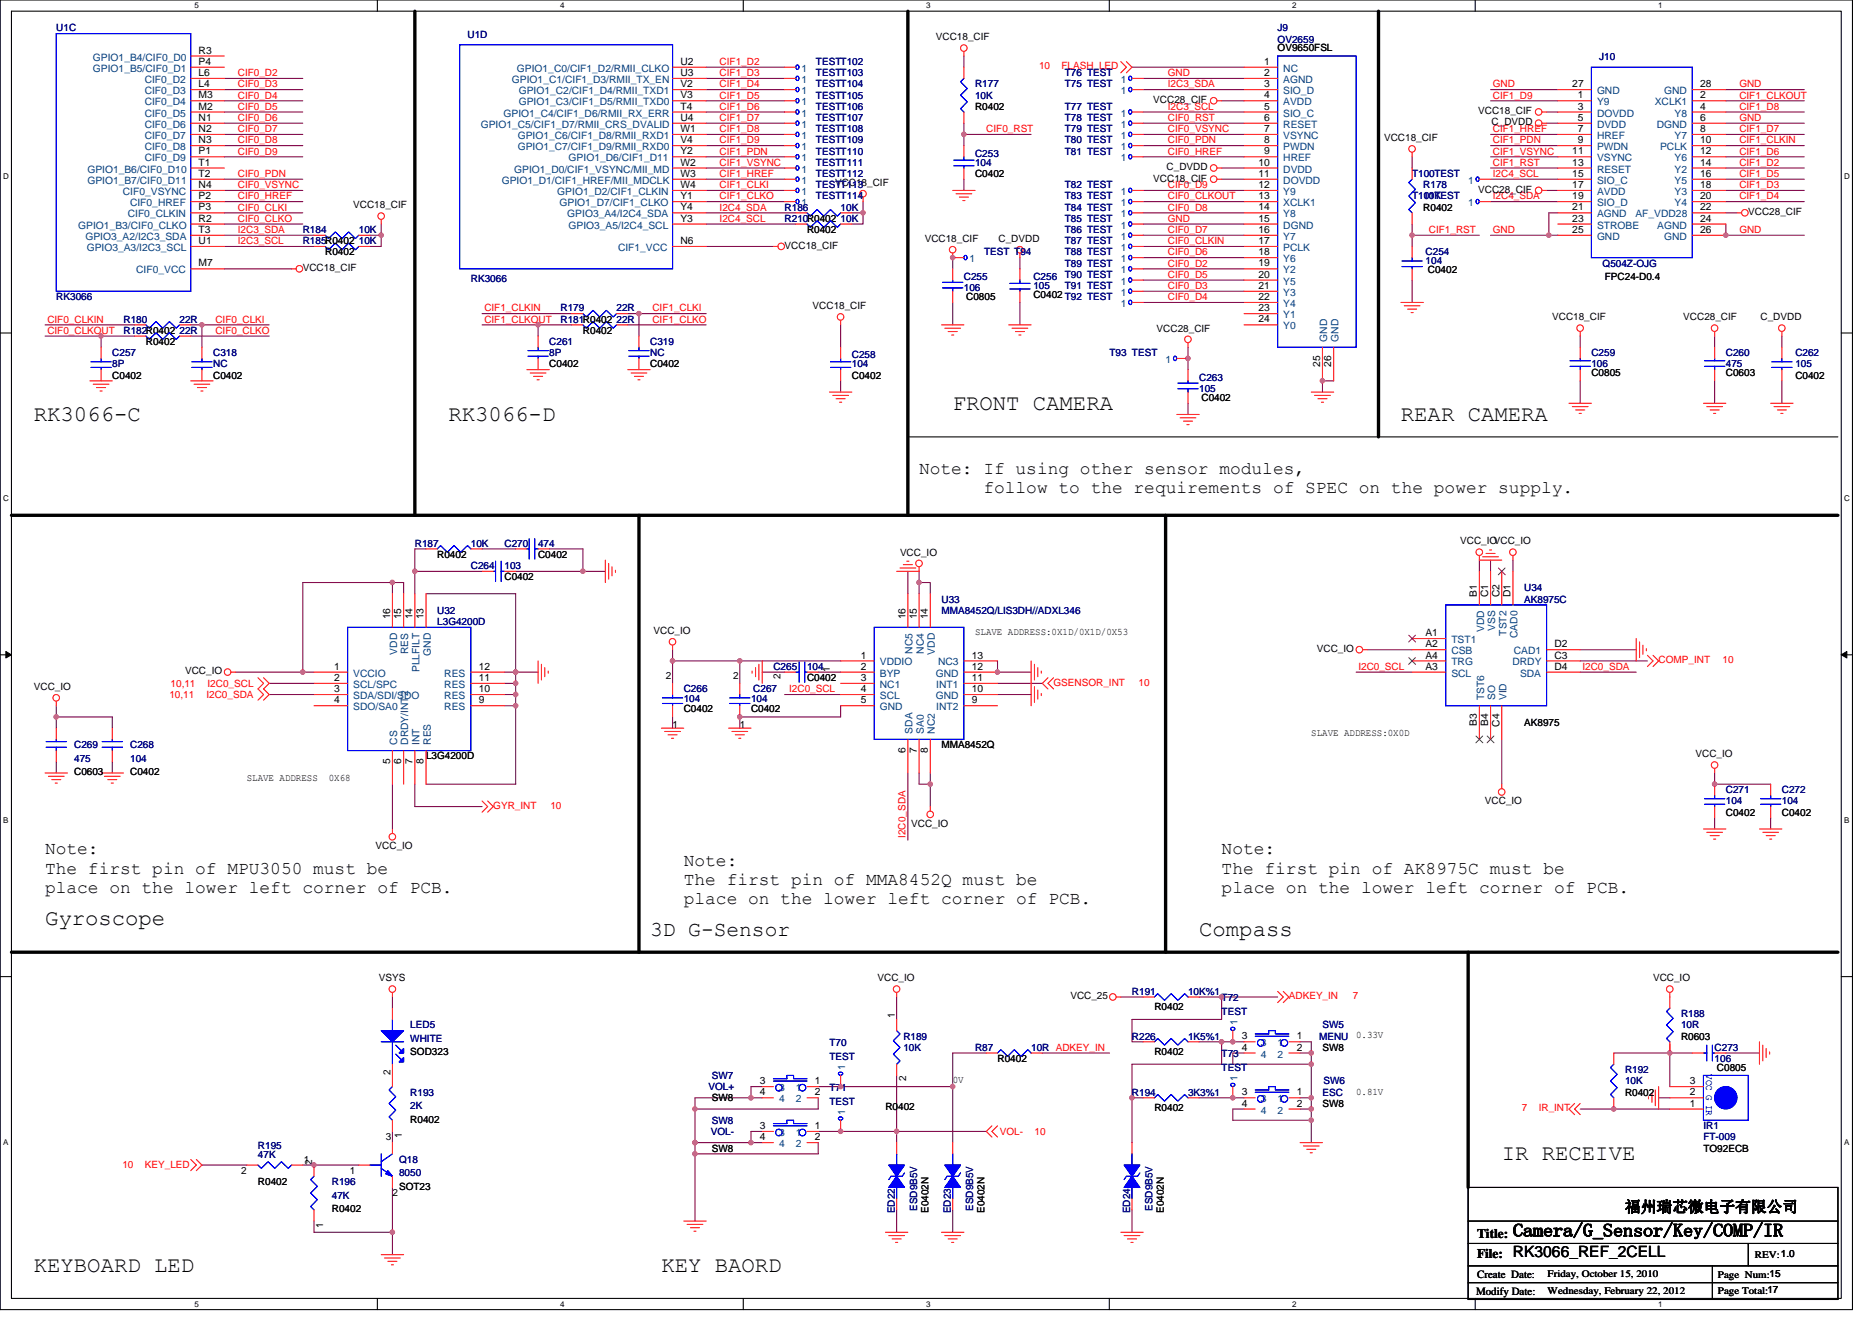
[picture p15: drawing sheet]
<svg xmlns="http://www.w3.org/2000/svg" width="297mm" height="210mm" viewBox="0 0 297 210" stroke-linecap="round" stroke-linejoin="round" font-family="sans-serif">
<defs><g id="words">
<g font-size="3.5">
<text x="151.2" y="65">FRONT CAMERA</text>
<text x="5.4" y="66.8">RK3066-C</text>
<text x="71.2" y="66.8">RK3066-D</text>
<text x="222.3" y="66.8">REAR CAMERA</text>
<text x="7.2" y="146.8">Gyroscope</text>
<text x="190.3" y="148.6">Compass</text>
<text x="238.3" y="184.2">IR RECEIVE</text>
<text x="5.4" y="202">KEYBOARD LED</text>
<text x="104.9" y="202">KEY BAORD</text>
</g>
<text font-size="3.4" x="103.2" y="148.5">3D G-Sensor</text>
<g font-size="2.8">
<text x="145.8" y="75.2">Note: If using other sensor modules,</text>
<text x="156" y="78.2">follow to the requirements of SPEC on the power supply.</text>
<text x="7.2" y="135.6">Note:</text>
<text x="108.5" y="137.4">Note:</text>
<text x="193.8" y="135.6">Note:</text>
<text x="7.2" y="138.7">The first pin of MPU3050 must be</text>
<text x="7.2" y="141.7">place on the lower left corner of PCB.</text>
<text x="108.5" y="140.4">The first pin of MMA8452Q must be</text>
<text x="108.5" y="143.5">place on the lower left corner of PCB.</text>
<text x="193.8" y="138.7">The first pin of AK8975C must be</text>
<text x="193.8" y="141.7">place on the lower left corner of PCB.</text>
<text x="240.1" y="196.2">Camera/G_Sensor/Key/COMP/IR</text>
</g>
<g font-size="2.5">
<text x="257.8" y="192.4">福州瑞芯微电子有限公司</text>
<text x="240.1" y="199.6">RK3066_REF_2CELL</text>
</g>
<g font-size="2.1">
<text x="234.4" y="196.5">Title:</text>
<text x="234.4" y="199.7">File:</text>
</g>
<g font-size="1.8">
<text x="234.4" y="202.8">Create Date:</text>
<text x="234.2" y="205.5">Modify Date:</text>
</g>
<g font-size="1.6" fill="#000080">
<text x="8.9" y="5">U1C</text>
<text x="202.7" y="5">J9</text>
<text x="74.2" y="6">U1D</text>
<text x="129.5" y="10.3">TESTT102</text>
<text x="202.7" y="6.8">OV2659</text>
<text x="253.8" y="9.6">J10</text>
<text x="129.5" y="17.4">TESTT106</text>
<text x="129.5" y="12.1">TESTT103</text>
<text x="129.5" y="13.9">TESTT104</text>
<text x="129.5" y="15.6">TESTT105</text>
<text x="154.7" y="13.9">R177</text>
<text x="154.7" y="15.6">10K</text>
<text x="168.9" y="17.4">T77 TEST</text>
<text x="168.9" y="13.9">T75 TEST</text>
<text x="168.9" y="12.1">T76 TEST</text>
<text x="129.5" y="21">TESTT108</text>
<text x="129.5" y="22.8">TESTT109</text>
<text x="129.5" y="19.2">TESTT107</text>
<text x="168.9" y="22.8">T80 TEST</text>
<text x="168.9" y="21">T79 TEST</text>
<text x="168.9" y="19.2">T78 TEST</text>
<text x="129.5" y="24.5">TESTT110</text>
<text x="129.5" y="26.3">TESTT111</text>
<text x="129.5" y="28.1">TESTT112</text>
<text x="129.5" y="29.9">TESTT113</text>
<text x="154.7" y="24.9">C253</text>
<text x="154.7" y="26.3">104</text>
<text x="168.9" y="29.9">T82 TEST</text>
<text x="168.9" y="24.5">T81 TEST</text>
<text x="224.1" y="28.1">T100TEST</text>
<text x="225.8" y="29.9">R178</text>
<text x="124.5" y="33.4">R186</text>
<text x="124.5" y="35.2">R210R0402</text>
<text x="129.5" y="31.6">TESTT114</text>
<text x="133.4" y="33.4">10K</text>
<text x="133.4" y="35.2">10K</text>
<text x="168.9" y="31.6">T83 TEST</text>
<text x="168.9" y="35.2">T85 TEST</text>
<text x="168.9" y="33.4">T84 TEST</text>
<text x="224.1" y="31.6">T101TEST</text>
<text x="225.8" y="31.6">10K</text>
<text x="48" y="38.8">R185R0402</text>
<text x="48" y="37">R184</text>
<text x="56.9" y="38.8">10K</text>
<text x="56.9" y="37">10K</text>
<text x="156.1" y="40.5">TEST T94</text>
<text x="168.9" y="37">T86 TEST</text>
<text x="168.9" y="40.5">T88 TEST</text>
<text x="168.9" y="38.8">T87 TEST</text>
<text x="226.2" y="40.5">C254</text>
<text x="226.2" y="42">104</text>
<text x="8.9" y="47.6">RK3066</text>
<text x="74.7" y="44.8">RK3066</text>
<text x="152.9" y="44.4">C255</text>
<text x="152.9" y="46.2">106</text>
<text x="164" y="44.4">C256</text>
<text x="164" y="45.9">105</text>
<text x="168.9" y="44.1">T90 TEST</text>
<text x="168.9" y="42.3">T89 TEST</text>
<text x="168.9" y="45.9">T91 TEST</text>
<text x="254.3" y="42.3">Q504Z-OJG</text>
<text x="19.6" y="51.2">R180</text>
<text x="19.6" y="53">R182R0402</text>
<text x="28.5" y="51.2">22R</text>
<text x="28.5" y="53">22R</text>
<text x="88.9" y="51.2">R181R0402</text>
<text x="88.9" y="49.4">R179</text>
<text x="97.8" y="51.2">22R</text>
<text x="97.8" y="49.4">22R</text>
<text x="17.8" y="56.5">C257</text>
<text x="17.8" y="58.3">8P</text>
<text x="33.8" y="56.5">C318</text>
<text x="33.8" y="58.3">NC</text>
<text x="87.2" y="54.8">C261</text>
<text x="87.2" y="56.5">8P</text>
<text x="103.2" y="54.8">C319</text>
<text x="103.2" y="56.5">NC</text>
<text x="135.2" y="56.9">C258</text>
<text x="135.2" y="58.3">104</text>
<text x="176.1" y="56.5">T93 TEST</text>
<text x="252.5" y="56.5">C259</text>
<text x="252.5" y="58.3">106</text>
<text x="273.9" y="56.5">C260</text>
<text x="273.9" y="58.3">475</text>
<text x="284.9" y="56.5">C262</text>
<text x="284.9" y="58.3">105</text>
<text x="190.3" y="60.5">C263</text>
<text x="190.3" y="62.2">105</text>
<text x="65.8" y="86.8">R187</text>
<text x="74.7" y="86.8">10K</text>
<text x="80" y="86.8">C270</text>
<text x="85.4" y="86.8">474</text>
<text x="74.7" y="90.3">C264</text>
<text x="80" y="90.3">103</text>
<text x="149.4" y="95.7">U33</text>
<text x="241.8" y="93.9">U34</text>
<text x="241.8" y="95.7">AK8975C</text>
<text x="69.4" y="97.4">U32</text>
<text x="69.4" y="99.2">L3G4200D</text>
<text x="149.4" y="97.4">MMA8452Q/LIS3DH//ADXL346</text>
<text x="122.7" y="106.3">C265</text>
<text x="128.1" y="106.3">104</text>
<text x="108.5" y="109.9">C266</text>
<text x="108.5" y="111.5">104</text>
<text x="119.2" y="111.5">104</text>
<text x="119.5" y="109.9">C267</text>
<text x="11.8" y="118.8">C269</text>
<text x="20.7" y="118.8">C268</text>
<text x="11.8" y="120.9">475</text>
<text x="20.7" y="120.9">104</text>
<text x="273.9" y="125.9">C271</text>
<text x="282.7" y="125.9">C272</text>
<text x="273.9" y="127.7">104</text>
<text x="282.7" y="127.7">104</text>
<text x="179.6" y="157.9">R191</text>
<text x="188.5" y="157.9">10K%1</text>
<text x="193.8" y="158.9">T72</text>
<text x="193.8" y="161.1">TEST</text>
<text x="266.7" y="161.4">R188</text>
<text x="65.1" y="163.2">LED5</text>
<text x="65.1" y="165.4">WHITE</text>
<text x="131.6" y="166.1">T70</text>
<text x="143.3" y="165">R189</text>
<text x="143.3" y="166.8">10K</text>
<text x="154.7" y="166.8">R87</text>
<text x="163.6" y="166.8">10R ADKEY_IN</text>
<text x="179.6" y="165">R226</text>
<text x="188.5" y="165">1K5%1</text>
<text x="193.8" y="167.8">T73</text>
<text x="209.3" y="165">MENU</text>
<text x="209.8" y="163.2">SW5</text>
<text x="266.7" y="163.2">10R</text>
<text x="272.1" y="166.8">C273</text>
<text x="65.1" y="173.9">R193</text>
<text x="112.4" y="173">VOL+</text>
<text x="112.9" y="171.2">SW7</text>
<text x="131.6" y="173.2">T71</text>
<text x="131.6" y="168.2">TEST</text>
<text x="179.6" y="173.9">R194</text>
<text x="188.5" y="173.9">3K3%1</text>
<text x="193.8" y="170">TEST</text>
<text x="209.8" y="173.9">ESC</text>
<text x="210" y="172.1">SW6</text>
<text x="257.8" y="170.3">R192</text>
<text x="257.8" y="172.1">10K</text>
<text x="272.1" y="168.6">106</text>
<text x="65.1" y="176">2K</text>
<text x="112.9" y="178.3">SW8</text>
<text x="131.6" y="175.3">TEST</text>
<text x="270.3" y="179.2">IR1</text>
<text x="40.9" y="182.4">R195</text>
<text x="40.9" y="183.8">47K</text>
<text x="63.3" y="184.6">Q18</text>
<text x="112.8" y="180.1">VOL-</text>
<text x="270.3" y="181">FT-009</text>
<text x="52.7" y="188.1">R196</text>
<text x="52.7" y="190.2">47K</text>
<text x="63.3" y="186.7">8050</text>
<text x="142" y="192.6" transform="rotate(-90 142 192.6)">ED22</text>
<text x="145.5" y="192.2" transform="rotate(-90 145.5 192.2)">ESD9B5V</text>
<text x="150.9" y="192.6" transform="rotate(-90 150.9 192.6)">ED23</text>
<text x="154.4" y="192.2" transform="rotate(-90 154.4 192.2)">ESD9B5V</text>
<text x="179.3" y="192.6" transform="rotate(-90 179.3 192.6)">ED24</text>
<text x="182.9" y="192.2" transform="rotate(-90 182.9 192.2)">ESD9B5V</text>
</g>
<g font-size="1.6" fill="#004080">
<text x="14.7" y="9.6">GPIO1_B4/CIF0_D0</text>
<text x="14.7" y="11.4">GPIO1_B5/CIF0_D1</text>
<text x="82" y="11.4">GPIO1_C0/CIF1_D2/RMII_CLKO</text>
<text x="127.2" y="11.4">1</text>
<text x="203.6" y="11.4">NC</text>
<text x="23" y="13.2">CIF0_D2</text>
<text x="23" y="14.9">CIF0_D3</text>
<text x="23" y="16.7">CIF0_D4</text>
<text x="81.2" y="13.2">GPIO1_C1/CIF1_D3/RMII_TX_EN</text>
<text x="82.3" y="14.9">GPIO1_C2/CIF1_D4/RMII_TXD1</text>
<text x="82.3" y="16.7">GPIO1_C3/CIF1_D5/RMII_TXD0</text>
<text x="127.2" y="13.2">1</text>
<text x="127.2" y="14.9">1</text>
<text x="127.2" y="16.7">1</text>
<text x="177.8" y="14.9">1</text>
<text x="177.8" y="13.2">1</text>
<text x="203.6" y="13.2">AGND</text>
<text x="203.6" y="14.9">SIO_D</text>
<text x="203.6" y="16.7">AVDD</text>
<text x="253.4" y="16.7">Y9</text>
<text x="253.4" y="14.9">GND</text>
<text x="262.6" y="16.7">XCLK1</text>
<text x="264.1" y="14.9">GND</text>
<text x="23" y="18.5">CIF0_D5</text>
<text x="23" y="20.3">CIF0_D6</text>
<text x="23" y="22.1">CIF0_D7</text>
<text x="23" y="23.8">CIF0_D8</text>
<text x="76.3" y="20.3">GPIO1_C5/CIF1_D7/RMII_CRS_DVALID</text>
<text x="79.9" y="18.5">GPIO1_C4/CIF1_D6/RMII_RX_ERR</text>
<text x="82.1" y="22.1">GPIO1_C6/CIF1_D8/RMII_RXD1</text>
<text x="82.1" y="23.8">GPIO1_C7/CIF1_D9/RMII_RXD0</text>
<text x="127.2" y="22.1">1</text>
<text x="127.2" y="18.5">1</text>
<text x="127.2" y="23.8">1</text>
<text x="127.2" y="20.3">1</text>
<text x="177.8" y="18.5">1</text>
<text x="177.8" y="23.8">1</text>
<text x="177.8" y="22.1">1</text>
<text x="177.8" y="20.3">1</text>
<text x="203.6" y="18.5">SIO_C</text>
<text x="203.6" y="20.3">RESET</text>
<text x="203.6" y="22.1">VSYNC</text>
<text x="203.6" y="23.8">PWDN</text>
<text x="253.4" y="23.8">PWDN</text>
<text x="253.4" y="22.1">HREF</text>
<text x="253.4" y="20.3">DVDD</text>
<text x="253.4" y="18.5">DOVDD</text>
<text x="262.9" y="20.3">DGND</text>
<text x="263.4" y="23.8">PCLK</text>
<text x="265.7" y="18.5">Y8</text>
<text x="265.7" y="22.1">Y7</text>
<text x="13.9" y="27.4">GPIO1_B6/CIF0_D10</text>
<text x="13.9" y="29.2">GPIO1_B7/CIF0_D11</text>
<text x="23" y="25.6">CIF0_D9</text>
<text x="79.6" y="29.2">GPIO1_D1/CIF1_HREF/MII_MDCLK</text>
<text x="81.6" y="27.4">GPIO1_D0/CIF1_VSYNC/MII_MD</text>
<text x="90.2" y="25.6">GPIO1_D6/CIF1_D11</text>
<text x="127.2" y="25.6">1</text>
<text x="127.2" y="27.4">1</text>
<text x="127.2" y="29.2">1</text>
<text x="177.8" y="25.6">1</text>
<text x="203.6" y="25.6">HREF</text>
<text x="203.6" y="27.4">DVDD</text>
<text x="203.6" y="29.2">DOVDD</text>
<text x="233" y="29.2">1</text>
<text x="253.4" y="29.2">SIO_C</text>
<text x="253.4" y="27.4">RESET</text>
<text x="253.4" y="25.6">VSYNC</text>
<text x="265.7" y="25.6">Y6</text>
<text x="265.7" y="27.4">Y2</text>
<text x="265.7" y="29.2">Y5</text>
<text x="19.5" y="30.9">CIF0_VSYNC</text>
<text x="20.3" y="34.5">CIF0_CLKIN</text>
<text x="20.6" y="32.7">CIF0_HREF</text>
<text x="88.4" y="30.9">GPIO1_D2/CIF1_CLKIN</text>
<text x="88.8" y="32.7">GPIO1_D7/CIF1_CLKO</text>
<text x="90" y="34.5">GPIO3_A4/I2C4_SDA</text>
<text x="127.2" y="32.7">1</text>
<text x="127.2" y="30.9">1</text>
<text x="177.8" y="32.7">1</text>
<text x="177.8" y="30.9">1</text>
<text x="177.8" y="34.5">1</text>
<text x="203.6" y="30.9">Y9</text>
<text x="203.6" y="32.7">XCLK1</text>
<text x="203.6" y="34.5">Y8</text>
<text x="233" y="32.7">1</text>
<text x="253.4" y="34.5">AGND</text>
<text x="253.4" y="32.7">SIO_D</text>
<text x="253.4" y="30.9">AVDD</text>
<text x="259.5" y="34.5">AF_VDD28</text>
<text x="265.7" y="30.9">Y3</text>
<text x="265.7" y="32.7">Y4</text>
<text x="12.4" y="36.3">GPIO1_B3/CIF0_CLKO</text>
<text x="13.6" y="38.1">GPIO3_A2/I2C3_SDA</text>
<text x="13.8" y="39.8">GPIO3_A3/I2C3_SCL</text>
<text x="90.2" y="36.3">GPIO3_A5/I2C4_SCL</text>
<text x="98.1" y="39.8">CIF1_VCC</text>
<text x="153.8" y="41.6">1</text>
<text x="177.8" y="38.1">1</text>
<text x="177.8" y="36.3">1</text>
<text x="177.8" y="41.6">1</text>
<text x="177.8" y="39.8">1</text>
<text x="203.6" y="36.3">DGND</text>
<text x="203.6" y="38.1">Y7</text>
<text x="203.6" y="39.8">PCLK</text>
<text x="203.6" y="41.6">Y6</text>
<text x="253.4" y="36.3">STROBE</text>
<text x="253.4" y="38.1">GND</text>
<text x="263" y="36.3">AGND</text>
<text x="264.1" y="38.1">GND</text>
<text x="21.6" y="43.4">CIF0_VCC</text>
<text x="177.8" y="45.2">1</text>
<text x="177.8" y="43.4">1</text>
<text x="177.8" y="46.9">1</text>
<text x="203.6" y="43.4">Y2</text>
<text x="203.6" y="45.2">Y5</text>
<text x="203.6" y="46.9">Y3</text>
<text x="177.8" y="48.7">1</text>
<text x="203.6" y="48.7">Y4</text>
<text x="203.6" y="50.5">Y1</text>
<text x="203.6" y="52.3">Y0</text>
<text x="185" y="57.6">1</text>
<text x="210.6" y="54.2" transform="rotate(-90 210.6 54.2)">GND</text>
<text x="212.4" y="54.2" transform="rotate(-90 212.4 54.2)">GND</text>
<text x="235.5" y="100.4" transform="rotate(-90 235.5 100.4)">VDD</text>
<text x="237.3" y="100.1" transform="rotate(-90 237.3 100.1)">VSS</text>
<text x="239" y="100.9" transform="rotate(-90 239 100.9)">TST2</text>
<text x="240.8" y="101.3" transform="rotate(-90 240.8 101.3)">CAD0</text>
<text x="56" y="107.4">VCCIO</text>
<text x="63" y="103.9" transform="rotate(-90 63 103.9)">VDD</text>
<text x="64.8" y="103.8" transform="rotate(-90 64.8 103.8)">RES</text>
<text x="66.6" y="106.7" transform="rotate(-90 66.6 106.7)">PLLFILT</text>
<text x="68.3" y="104.1" transform="rotate(-90 68.3 104.1)">GND</text>
<text x="70.5" y="107.4">RES</text>
<text x="139.6" y="105.6">VDDIO</text>
<text x="139.6" y="107.4">BYP</text>
<text x="144.8" y="103.7" transform="rotate(-90 144.8 103.7)">NC5</text>
<text x="146.6" y="103.7" transform="rotate(-90 146.6 103.7)">NC4</text>
<text x="148.4" y="103.9" transform="rotate(-90 148.4 103.9)">VDD</text>
<text x="148.5" y="107.4">GND</text>
<text x="148.8" y="105.6">NC3</text>
<text x="230.3" y="102.1">TST1</text>
<text x="230.3" y="103.8">CSB</text>
<text x="230.3" y="105.6">TRG</text>
<text x="230.3" y="107.4">SCL</text>
<text x="240" y="105.6">DRDY</text>
<text x="240.2" y="103.8">CAD1</text>
<text x="241.2" y="107.4">SDA</text>
<text x="56" y="109.2">SCL/SPC</text>
<text x="56" y="111">SDA/SDI/SDO</text>
<text x="56" y="112.7">SDO/SA0</text>
<text x="70.5" y="112.7">RES</text>
<text x="70.5" y="111">RES</text>
<text x="70.5" y="109.2">RES</text>
<text x="139.6" y="109.2">NC1</text>
<text x="139.6" y="111">SCL</text>
<text x="139.6" y="112.7">GND</text>
<text x="148.5" y="111">GND</text>
<text x="148.6" y="112.7">INT2</text>
<text x="148.6" y="109.2">INT1</text>
<text x="235.5" y="111.1" transform="rotate(-90 235.5 111.1)">TST6</text>
<text x="237.3" y="111.1" transform="rotate(-90 237.3 111.1)">SO</text>
<text x="239" y="111.1" transform="rotate(-90 239 111.1)">VID</text>
<text x="63" y="118.2" transform="rotate(-90 63 118.2)">CS</text>
<text x="64.8" y="118.2" transform="rotate(-90 64.8 118.2)">DRDY/INT2</text>
<text x="66.6" y="118.2" transform="rotate(-90 66.6 118.2)">INT</text>
<text x="68.3" y="118.2" transform="rotate(-90 68.3 118.2)">RES</text>
<text x="144.8" y="116.5" transform="rotate(-90 144.8 116.5)">SDA</text>
<text x="146.6" y="116.5" transform="rotate(-90 146.6 116.5)">SA0</text>
<text x="148.4" y="116.5" transform="rotate(-90 148.4 116.5)">NC2</text>
<text x="196.4" y="162.7" transform="rotate(-90 196.4 162.7)">1</text>
<text x="200.1" y="166.1">3</text>
<text x="200.1" y="167.9">4</text>
<text x="202.7" y="166.1">1</text>
<text x="202.7" y="167.9">2</text>
<text x="123.6" y="173.2">3</text>
<text x="126.3" y="173.2">1</text>
<text x="134.1" y="169.8" transform="rotate(-90 134.1 169.8)">1</text>
<text x="196.4" y="171.6" transform="rotate(-90 196.4 171.6)">1</text>
<text x="123.6" y="175">4</text>
<text x="126.3" y="175">2</text>
<text x="134.1" y="176.9" transform="rotate(-90 134.1 176.9)">1</text>
<text x="200.1" y="175">3</text>
<text x="200.1" y="176.7">4</text>
<text x="202.7" y="175">1</text>
<text x="202.7" y="176.7">2</text>
<text x="123.6" y="180.3">3</text>
<text x="123.6" y="182.1">4</text>
<text x="126.3" y="180.3">1</text>
<text x="126.3" y="182.1">2</text>
</g>
<g font-size="1.6">
<text x="31.5" y="8.5">R3</text>
<text x="31.5" y="10.3">P4</text>
<text x="108" y="10.3">U2</text>
<text x="148.5" y="6.4">VCC18_CIF</text>
<text x="200.6" y="10.3">1</text>
<text x="202.7" y="8.2">OV9650FSL</text>
<text x="31.5" y="12.1">L6</text>
<text x="31.5" y="13.8">L4</text>
<text x="31.5" y="15.6">M3</text>
<text x="31.5" y="17.4">M2</text>
<text x="108" y="17.4">T4</text>
<text x="108" y="12.1">U3</text>
<text x="108" y="13.8">V2</text>
<text x="108" y="15.6">V3</text>
<text x="154.7" y="17.4">R0402</text>
<text x="183" y="16.4">VCC28_CIF</text>
<text x="200.6" y="12.1">2</text>
<text x="200.6" y="13.8">3</text>
<text x="200.6" y="15.6">4</text>
<text x="200.6" y="17.4">5</text>
<text x="249.5" y="13.8">27</text>
<text x="250.4" y="17.4">3</text>
<text x="250.4" y="15.6">1</text>
<text x="269.8" y="17.4">4</text>
<text x="269.8" y="15.6">2</text>
<text x="269.8" y="13.8">28</text>
<text x="31.5" y="19.2">N1</text>
<text x="31.5" y="21">N2</text>
<text x="31.5" y="22.7">N3</text>
<text x="108" y="21">W1</text>
<text x="108" y="22.7">V4</text>
<text x="108" y="19.2">U4</text>
<text x="200.6" y="19.2">6</text>
<text x="200.6" y="21">7</text>
<text x="200.6" y="22.7">8</text>
<text x="219.6" y="22.4">VCC18_CIF</text>
<text x="234.6" y="18.1">VCC18_CIF</text>
<text x="236.7" y="19.9">C_DVDD</text>
<text x="250.4" y="22.7">9</text>
<text x="250.4" y="21">7</text>
<text x="250.4" y="19.2">5</text>
<text x="269.8" y="22.7">10</text>
<text x="269.8" y="19.2">6</text>
<text x="269.8" y="21">8</text>
<text x="31.5" y="26.3">T1</text>
<text x="31.5" y="28.1">T2</text>
<text x="31.5" y="29.8">N4</text>
<text x="31.5" y="24.5">P1</text>
<text x="108" y="29.8">W4</text>
<text x="108" y="28.1">W3</text>
<text x="108" y="24.5">Y2</text>
<text x="108" y="26.3">W2</text>
<text x="132.5" y="29.5">VCC18_CIF</text>
<text x="154.7" y="28.1">C0402</text>
<text x="183" y="28.8">VCC18_CIF</text>
<text x="185.1" y="27">C_DVDD</text>
<text x="199.7" y="26.3">10</text>
<text x="199.7" y="28.1">11</text>
<text x="199.7" y="29.8">12</text>
<text x="200.6" y="24.5">9</text>
<text x="249.5" y="29.8">17</text>
<text x="249.5" y="28.1">15</text>
<text x="249.5" y="26.3">13</text>
<text x="249.5" y="24.5">11</text>
<text x="269.8" y="24.5">12</text>
<text x="269.8" y="26.3">14</text>
<text x="269.8" y="28.1">16</text>
<text x="269.8" y="29.8">18</text>
<text x="31.5" y="31.6">P2</text>
<text x="31.5" y="33.4">P3</text>
<text x="31.5" y="35.2">R2</text>
<text x="56" y="33.1">VCC18_CIF</text>
<text x="108" y="31.6">Y1</text>
<text x="108" y="33.4">Y4</text>
<text x="108" y="35.2">Y3</text>
<text x="199.7" y="31.6">13</text>
<text x="199.7" y="33.4">14</text>
<text x="199.7" y="35.2">15</text>
<text x="225.8" y="33.4">R0402</text>
<text x="234.6" y="30.6">VCC28_CIF</text>
<text x="249.5" y="35.2">23</text>
<text x="249.5" y="33.4">21</text>
<text x="249.5" y="31.6">19</text>
<text x="269.8" y="33.4">22</text>
<text x="269.8" y="35.2">24</text>
<text x="269.8" y="31.6">20</text>
<text x="277.4" y="34.1">VCC28_CIF</text>
<text x="31.5" y="38.7">U1</text>
<text x="31.5" y="37">T3</text>
<text x="51.6" y="40.5">R0402</text>
<text x="108" y="38.7">N6</text>
<text x="124.5" y="39.5">VCC18_CIF</text>
<text x="128.1" y="37">R0402</text>
<text x="146.7" y="38.4">VCC18_CIF</text>
<text x="158.5" y="38.4">C_DVDD</text>
<text x="199.7" y="37">16</text>
<text x="199.7" y="38.7">17</text>
<text x="199.7" y="40.5">18</text>
<text x="249.5" y="37">25</text>
<text x="269.8" y="37">26</text>
<text x="31.5" y="42.3">M7</text>
<text x="48" y="43">VCC18_CIF</text>
<text x="153.3" y="47.6">C0805</text>
<text x="164" y="47.3">C0402 T92 TEST</text>
<text x="199.7" y="42.3">19</text>
<text x="199.7" y="44.1">20</text>
<text x="199.7" y="45.8">21</text>
<text x="199.7" y="47.6">22</text>
<text x="226.6" y="43.4">C0402</text>
<text x="254.7" y="44.5">FPC24-D0.4</text>
<text x="92.5" y="53">R0402</text>
<text x="128.9" y="49.1">VCC18_CIF</text>
<text x="183.5" y="52.6">VCC28_CIF</text>
<text x="199.7" y="49.4">23</text>
<text x="199.7" y="51.2">24</text>
<text x="246.3" y="50.8">VCC18_CIF</text>
<text x="267.1" y="50.8">VCC28_CIF</text>
<text x="279.4" y="50.8">C_DVDD</text>
<text x="23.2" y="54.8">R0402</text>
<text x="87.2" y="58.3">C0402</text>
<text x="103.2" y="58.3">C0402</text>
<text x="209.5" y="58.2" transform="rotate(-90 209.5 58.2)">25</text>
<text x="211.2" y="58.2" transform="rotate(-90 211.2 58.2)">26</text>
<text x="252.5" y="59.7">C0805</text>
<text x="273.9" y="59.7">C0603</text>
<text x="17.8" y="60.1">C0402</text>
<text x="33.8" y="60.1">C0402</text>
<text x="135.2" y="60.1">C0402</text>
<text x="190.6" y="63.6">C0402</text>
<text x="284.9" y="60.1">C0402</text>
<text x="69.4" y="88.5">R0402</text>
<text x="85.4" y="88.5">C0402</text>
<text x="142.8" y="88.2">VCC_IO</text>
<text x="231.7" y="86.4">VCC_IOVCC_IO</text>
<text x="80" y="92.1">C0402</text>
<text x="234.4" y="94.8" transform="rotate(-90 234.4 94.8)">B1</text>
<text x="236.1" y="94.8" transform="rotate(-90 236.1 94.8)">C1</text>
<text x="237.9" y="94.8" transform="rotate(-90 237.9 94.8)">C2</text>
<text x="239.7" y="94.8" transform="rotate(-90 239.7 94.8)">D1</text>
<text x="61.9" y="98.3" transform="rotate(-90 61.9 98.3)">16</text>
<text x="63.7" y="98.3" transform="rotate(-90 63.7 98.3)">15</text>
<text x="65.4" y="98.3" transform="rotate(-90 65.4 98.3)">14</text>
<text x="67.2" y="98.3" transform="rotate(-90 67.2 98.3)">13</text>
<text x="103.7" y="100.6">VCC_IO</text>
<text x="143.7" y="98.3" transform="rotate(-90 143.7 98.3)">16</text>
<text x="145.5" y="98.3" transform="rotate(-90 145.5 98.3)">15</text>
<text x="147.2" y="98.3" transform="rotate(-90 147.2 98.3)">14</text>
<text x="154.7" y="100.8">SLAVE ADDRESS:0X1D/0X1D/0X53</text>
<text x="226.2" y="101">A1</text>
<text x="29.4" y="107">VCC_IO</text>
<text x="53" y="106.3">1</text>
<text x="76" y="106.3">12</text>
<text x="105.7" y="107.7">2</text>
<text x="116.3" y="107.7">2</text>
<text x="123.8" y="107.7" transform="rotate(-90 123.8 107.7)">2</text>
<text x="131.7" y="106.7" transform="rotate(-90 131.7 106.7)">1</text>
<text x="136.6" y="104.5">1</text>
<text x="136.6" y="106.3">2</text>
<text x="154.2" y="106.3">12</text>
<text x="154.2" y="104.5">13</text>
<text x="209" y="103.5">VCC_IO</text>
<text x="226.2" y="102.7">A2</text>
<text x="226.2" y="104.5">A4</text>
<text x="226.2" y="106.3">A3</text>
<text x="246.7" y="104.5">C3</text>
<text x="246.7" y="102.7">D2</text>
<text x="246.7" y="106.3">D4</text>
<text x="5.4" y="109.5">VCC_IO</text>
<text x="53" y="108.1">2</text>
<text x="53" y="109.9">3</text>
<text x="53" y="111.6">4</text>
<text x="76" y="111.6">9</text>
<text x="76" y="109.9">10</text>
<text x="76" y="108.1">11</text>
<text x="108.5" y="113.1">C0402</text>
<text x="119.2" y="113.1">C0402</text>
<text x="128.1" y="108.1">C0402</text>
<text x="136.6" y="108.1">3</text>
<text x="136.6" y="109.9">4</text>
<text x="136.6" y="111.6">5</text>
<text x="154.2" y="109.9">10</text>
<text x="154.2" y="111.6">9</text>
<text x="154.2" y="108.1">11</text>
<text x="106.7" y="115.6">1</text>
<text x="117.4" y="115.6">1</text>
<text x="143.7" y="119.5" transform="rotate(-90 143.7 119.5)">6</text>
<text x="145.5" y="119.5" transform="rotate(-90 145.5 119.5)">7</text>
<text x="147.2" y="119.5" transform="rotate(-90 147.2 119.5)">8</text>
<text x="149.4" y="118.8">MMA8452Q</text>
<text x="208.1" y="116.8">SLAVE ADDRESS:0X0D</text>
<text x="234.4" y="115.3" transform="rotate(-90 234.4 115.3)">B3</text>
<text x="236.1" y="115.3" transform="rotate(-90 236.1 115.3)">B4</text>
<text x="237.9" y="115.4" transform="rotate(-90 237.9 115.4)">C4</text>
<text x="241.8" y="115.2">AK8975</text>
<text x="11.8" y="123">C0603</text>
<text x="20.7" y="123">C0402</text>
<text x="39.2" y="123.9">SLAVE ADDRESS</text>
<text x="52.2" y="123.9">0X68</text>
<text x="61.9" y="121.3" transform="rotate(-90 61.9 121.3)">5</text>
<text x="63.7" y="121.3" transform="rotate(-90 63.7 121.3)">6</text>
<text x="65.4" y="121.3" transform="rotate(-90 65.4 121.3)">7</text>
<text x="67.2" y="121.3" transform="rotate(-90 67.2 121.3)">8</text>
<text x="67.6" y="120.5">L3G4200D</text>
<text x="269" y="120.2">VCC_IO</text>
<text x="144.6" y="131.2">VCC_IO</text>
<text x="235.6" y="127.7">VCC_IO</text>
<text x="273.9" y="129.4">C0402</text>
<text x="282.7" y="129.4">C0402</text>
<text x="59.6" y="134.8">VCC_IO</text>
<text x="60.1" y="155.7">VSYS</text>
<text x="139.3" y="155.7">VCC_IO</text>
<text x="262.3" y="155.7">VCC_IO</text>
<text x="142" y="161.6" transform="rotate(-90 142 161.6)">1</text>
<text x="169.8" y="158.6">VCC_25</text>
<text x="183.2" y="160.4">R0402</text>
<text x="65.1" y="167.5">SOD323</text>
<text x="183.2" y="167.5">R0402</text>
<text x="197" y="165">3</text>
<text x="197" y="166.8">4</text>
<text x="205.8" y="165">1</text>
<text x="205.8" y="166.8">2</text>
<text x="209.8" y="166.8">SW8</text>
<text x="215.2" y="164.8">0.33V</text>
<text x="266.7" y="165">R0603</text>
<text x="62" y="170.7" transform="rotate(-90 62 170.7)">2</text>
<text x="120.6" y="172.1">3</text>
<text x="120.6" y="173.9">4</text>
<text x="129.3" y="172.1">1</text>
<text x="129.3" y="173.9">2</text>
<text x="143.8" y="171.6" transform="rotate(-90 143.8 171.6)">2</text>
<text x="151.2" y="171.9">0V</text>
<text x="158.3" y="168.6">R0402</text>
<text x="197" y="173.9">3</text>
<text x="205.8" y="173.9">1</text>
<text x="215.2" y="173.7">0.81V</text>
<text x="257.8" y="173.9">R0402</text>
<text x="268.2" y="173.9">2</text>
<text x="268.2" y="172.1">3</text>
<text x="272.4" y="170">C0805</text>
<text x="65.1" y="178.2">R0402</text>
<text x="112.9" y="174.8">SW8</text>
<text x="120.6" y="179.2">3</text>
<text x="129.3" y="179.2">1</text>
<text x="140.5" y="176.2">R0402</text>
<text x="183.2" y="176.4">R0402</text>
<text x="197" y="175.6">4</text>
<text x="205.8" y="175.6">2</text>
<text x="209.8" y="175.7">SW8</text>
<text x="268.2" y="175.6">1</text>
<text x="48.2" y="184.6">1</text>
<text x="49.5" y="184.9" transform="rotate(-90 49.5 184.9)">2</text>
<text x="61.2" y="181">3</text>
<text x="63.8" y="180.6" transform="rotate(-90 63.8 180.6)">1</text>
<text x="112.9" y="182.8">SW8</text>
<text x="120.6" y="181">4</text>
<text x="129.3" y="181">2</text>
<text x="270.3" y="182.8">TO92ECB</text>
<text x="38.3" y="186.3">2</text>
<text x="40.9" y="188.1">R0402</text>
<text x="55.5" y="186.3">1</text>
<text x="62.3" y="189.9">2</text>
<text x="63.3" y="188.8">SOT23</text>
<text x="51.3" y="194.9" transform="rotate(-90 51.3 194.9)">1</text>
<text x="52.7" y="192.4">R0402</text>
<text x="147.3" y="192.6" transform="rotate(-90 147.3 192.6)">E0402N</text>
<text x="156.2" y="192.6" transform="rotate(-90 156.2 192.6)">E0402N</text>
<text x="184.7" y="192.6" transform="rotate(-90 184.7 192.6)">E0402N</text>
<text x="245.6" y="202.7">Friday, October 15, 2010</text>
<text x="272.6" y="202.9">Page Num:15</text>
<text x="278.5" y="199.7">REV:1.0</text>
<text x="245.6" y="205.4">Wednesday, February 22, 2012</text>
<text x="272.6" y="205.4">Page Total:17</text>
</g>
<g font-size="1.6" fill="#f00">
<text x="114.2" y="10.3">CIF1_D2</text>
<text x="164.9" y="11">10</text>
<text x="168.4" y="11">FLASH_LED</text>
<text x="37.7" y="15.6">CIF0_D4</text>
<text x="37.7" y="13.9">CIF0_D3</text>
<text x="37.7" y="12.1">CIF0_D2</text>
<text x="37.7" y="17.4">CIF0_D5</text>
<text x="114.2" y="17.4">CIF1_D6</text>
<text x="114.2" y="15.6">CIF1_D5</text>
<text x="114.2" y="13.9">CIF1_D4</text>
<text x="114.2" y="12.1">CIF1_D3</text>
<text x="185.3" y="13.9">I2C3_SDA</text>
<text x="185.3" y="17.4">I2C3_SCL</text>
<text x="185.3" y="12.1">GND</text>
<text x="236.9" y="15.6">CIF1_D9</text>
<text x="236.9" y="13.9">GND</text>
<text x="276" y="13.9">GND</text>
<text x="276" y="15.6">CIF1_CLKOUT</text>
<text x="276" y="17.4">CIF1_D8</text>
<text x="37.7" y="19.2">CIF0_D6</text>
<text x="37.7" y="21">CIF0_D7</text>
<text x="37.7" y="22.8">CIF0_D8</text>
<text x="114.2" y="22.8">CIF1_D9</text>
<text x="114.2" y="19.2">CIF1_D7</text>
<text x="114.2" y="21">CIF1_D8</text>
<text x="156.5" y="21">CIF0_RST</text>
<text x="185.3" y="22.8">CIF0_PDN</text>
<text x="185.3" y="19.2">CIF0_RST</text>
<text x="185.3" y="21">CIF0_VSYNC</text>
<text x="236.9" y="21">CIF1_HREF</text>
<text x="236.9" y="22.8">CIF1_PDN</text>
<text x="276" y="21">CIF1_D7</text>
<text x="276" y="22.8">CIF1_CLKIN</text>
<text x="276" y="19.2">GND</text>
<text x="37.7" y="24.5">CIF0_D9</text>
<text x="37.7" y="28.1">CIF0_PDN</text>
<text x="37.7" y="29.9">CIF0_VSYNC</text>
<text x="114.2" y="28.1">CIF1_HREF</text>
<text x="114.2" y="24.5">CIF1_PDN</text>
<text x="114.2" y="29.9">CIF1_CLKI</text>
<text x="114.2" y="26.3">CIF1_VSYNC</text>
<text x="185.3" y="24.5">CIF0_HREF</text>
<text x="185.3" y="29.9">CIF0_D9</text>
<text x="236.9" y="28.1">I2C4_SCL</text>
<text x="236.9" y="24.5">CIF1_VSYNC</text>
<text x="236.9" y="26.3">CIF1_RST</text>
<text x="276" y="24.5">CIF1_D6</text>
<text x="276" y="28.1">CIF1_D5</text>
<text x="276" y="26.3">CIF1_D2</text>
<text x="276" y="29.9">CIF1_D3</text>
<text x="37.7" y="31.6">CIF0_HREF</text>
<text x="37.7" y="35.2">CIF0_CLKO</text>
<text x="37.7" y="33.4">CIF0_CLKI</text>
<text x="114.2" y="33.4">I2C4_SDA</text>
<text x="114.2" y="35.2">I2C4_SCL</text>
<text x="114.2" y="31.6">CIF1_CLKO</text>
<text x="185.3" y="35.2">GND</text>
<text x="185.3" y="31.6">CIF0_CLKOUT</text>
<text x="185.3" y="33.4">CIF0_D8</text>
<text x="236.9" y="31.6">I2C4_SDA</text>
<text x="276" y="31.6">CIF1_D4</text>
<text x="37.7" y="38.8">I2C3_SCL</text>
<text x="37.7" y="37">I2C3_SDA</text>
<text x="185.3" y="40.5">CIF0_D6</text>
<text x="185.3" y="37">CIF0_D7</text>
<text x="185.3" y="38.8">CIF0_CLKIN</text>
<text x="226.7" y="37">CIF1_RST</text>
<text x="236.9" y="37">GND</text>
<text x="276" y="37">GND</text>
<text x="185.3" y="47.6">CIF0_D4</text>
<text x="185.3" y="45.9">CIF0_D3</text>
<text x="185.3" y="44.1">CIF0_D5</text>
<text x="185.3" y="42.3">CIF0_D2</text>
<text x="7.5" y="53">CIF0_CLKOUT</text>
<text x="7.5" y="51.2">CIF0_CLKIN</text>
<text x="34.2" y="51.2">CIF0_CLKI</text>
<text x="34.2" y="53">CIF0_CLKO</text>
<text x="76.9" y="51.2">CIF1_CLKOUT</text>
<text x="76.9" y="49.4">CIF1_CLKIN</text>
<text x="103.5" y="49.4">CIF1_CLKI</text>
<text x="103.5" y="51.2">CIF1_CLKO</text>
<text x="215.5" y="106.3">I2C0_SCL</text>
<text x="251.1" y="106.3">I2C0_SDA</text>
<text x="263.2" y="105.3">COMP_INT</text>
<text x="273.3" y="105.3">10</text>
<text x="26.9" y="110.8">10,11</text>
<text x="27.1" y="109">10,11</text>
<text x="32.8" y="110.8">I2C0_SDA</text>
<text x="32.9" y="109">I2C0_SCL</text>
<text x="125.2" y="109.9">I2C0_SCL</text>
<text x="167.2" y="108.8">GSENSOR_INT</text>
<text x="180.7" y="108.8">10</text>
<text x="78.3" y="128.4">GYR_INT</text>
<text x="87.3" y="128.4">10</text>
<text x="143.7" y="133" transform="rotate(-90 143.7 133)">I2C0_SDA</text>
<text x="204.5" y="158.6">ADKEY_IN</text>
<text x="214.6" y="158.6">7</text>
<text x="241.5" y="176.4">7</text>
<text x="244.2" y="176.4">IR_INT</text>
<text x="19.4" y="185.4">10</text>
<text x="23" y="185.4">KEY_LED</text>
<text x="158.6" y="180.1">VOL-</text>
<text x="164.1" y="180.1">10</text>
</g>
<text font-size="1.6" fill="#00f" x="270.7" y="170.5" transform="rotate(90 270.7 170.5)">VCC G IR</text>
<g font-size="1.3">
<text x="30.8" y="1.3">5</text>
<text x="88.9" y="1.3">4</text>
<text x="147" y="1.3">3</text>
<text x="205" y="1.3">2</text>
<text x="263.1" y="1.3">1</text>
<text x=".5" y="28.4">D</text>
<text x="292.6" y="28.4">D</text>
<text x=".5" y="79.5">C</text>
<text x="292.6" y="79.5">C</text>
<text x=".5" y="130.6">B</text>
<text x="292.6" y="130.6">B</text>
<text x=".5" y="181.7">A</text>
<text x="292.6" y="181.7">A</text>
<text x="30.8" y="207.4">5</text>
<text x="88.9" y="207.4">4</text>
<text x="147" y="207.4">3</text>
<text x="205" y="207.4">2</text>
<text x="263.1" y="207.4">1</text>
</g>
</g></defs>
<path d="M0 0h293.9v207.9h-293.9zM1.8 1.8h290.4v204.3h-290.4z" fill="none" stroke="#000" stroke-width=".17"/>
<g fill="#fff">
<path d="M30.8 .2h.7v1.4h-.7z"/>
<path d="M30.8 206.3h.7v1.4h-.7z"/>
</g>
<path d="M59.9 0v1.8M59.9 206.1v1.8" fill="none" stroke="#000" stroke-width=".17"/>
<g fill="#fff">
<path d="M88.9 .2h.7v1.4h-.7z"/>
<path d="M88.9 206.3h.7v1.4h-.7z"/>
</g>
<path d="M117.9 0v1.8M117.9 206.1v1.8" fill="none" stroke="#000" stroke-width=".17"/>
<g fill="#fff">
<path d="M147 .2h.7v1.4h-.7z"/>
<path d="M147 206.3h.7v1.4h-.7z"/>
</g>
<path d="M176 0v1.8M176 206.1v1.8" fill="none" stroke="#000" stroke-width=".17"/>
<g fill="#fff">
<path d="M205 .2h.7v1.4h-.7z"/>
<path d="M205 206.3h.7v1.4h-.7z"/>
</g>
<path d="M234.1 0v1.8M234.1 206.1v1.8" fill="none" stroke="#000" stroke-width=".17"/>
<g fill="#fff">
<path d="M263.1 .2h.7v1.4h-.7z"/>
<path d="M263.1 206.3h.7v1.4h-.7z"/>
<path d="M.5 27.3h.9v1.4h-.9z"/>
<path d="M292.6 27.3h.9v1.4h-.9z"/>
<path d="M.5 78.4h.9v1.4h-.9z"/>
<path d="M292.6 78.4h.9v1.4h-.9z"/>
</g>
<path d="M0 52.9h1.8M292.2 52.9h1.7" fill="none" stroke="#000" stroke-width=".17"/>
<g fill="#fff">
<path d="M.5 129.5h.8v1.4h-.8z"/>
<path d="M292.6 129.5h.9v1.4h-.9z"/>
</g>
<path d="M0 103.9h1.8M292.2 103.9h1.7" fill="none" stroke="#000" stroke-width=".17"/>
<path d="M.9 103.4l.9 .5-.9 .5zM292.2 103.9l.8-.5v1z" fill="#000" stroke="#000" stroke-width=".16"/>
<g fill="#fff">
<path d="M.5 180.5h.8v1.4h-.8z"/>
<path d="M292.6 180.5h.9v1.4h-.9z"/>
</g>
<path d="M144.1 69.3h147.5M0 155h1.8M292.2 155h1.7M233 188.5h58.6v17.7h-58.6zM233 193.8h58.6M233 197.4h58.6M277.4 197.4v3.5M233 200.9h58.6M233 203.6h58.6M271.7 200.9v5.3" fill="none" stroke="#000" stroke-width=".17"/>
<path d="M65.8 1.8v80M144.1 1.8v80M218.7 1.8v67.5M1.8 81.8h289.8M101.4 81.8v69.3M185 81.8v69.3M1.8 151.1h289.8M233 151.1v37.4" fill="none" stroke="#000" stroke-width=".53"/>
<g fill="none" stroke="#800040" stroke-width=".17">
<path d="M35.6 16h12.4M35.6 19.6h12.4M35.6 14.2h12.4M35.6 12.4h12.4M35.6 17.8h12.4M112.1 17.8h12.4M112.1 16h12.4M112.1 19.6h12.4M112.1 14.2h12.4M112.1 10.7h12.4M112.1 12.4h12.4M152.9 19.6v3.5"/>
<path d="M152.9 8.9v1.8M179.6 10.7h17.8M181.4 14.2h16M181.4 17.8h16M181.4 19.6h16M181.4 12.4h16M193.8 16h3.6M236.5 16h10.7M236.5 14.2h10.7M245.4 19.6h1.8M245.4 17.8h1.8M273.9 14.2h12.4"/>
<path d="M273.9 16h12.4M273.9 17.8h12.4M273.9 19.6h12.4M35.6 21.3h12.4M35.6 24.9h12.4M35.6 23.1h12.4M35.6 28.4h12.4M35.6 32h12.4M35.6 35.6h12.4M35.6 33.8h12.4M35.6 30.2h12.4M35.6 39.1h14.2"/>
<path d="M35.6 37.3h14.2M58.7 37.3h1.8M60.5 37.3v1.8h-1.8M60.5 35.6v1.7M112.1 33.8h14.2M112.1 35.6h14.2M112.1 39.1h10.6M112.1 23.1h12.4M112.1 28.4h12.4M112.1 21.3h12.4M112.1 32h12.4M112.1 24.9h12.4"/>
<path d="M112.1 30.2h12.4M112.1 26.7h12.4M135.2 33.8h1.7M136.9 33.8v1.8h-1.7M136.9 32v1.8M152.9 21.3h10.7M152.9 28.4v1.8M181.4 24.9h16M181.4 30.2h16M181.4 35.6h16M181.4 37.3h16M181.4 32h16"/>
<path d="M181.4 23.1h16M181.4 33.8h16M181.4 39.1h16M181.4 21.3h16M193.8 28.4h3.6M193.8 26.7h3.6M224.1 37.3h10.6M224.1 24.9v1.8M224.1 35.6v3.5M236.5 32h10.7M236.5 37.3h9.3M236.5 28.4h10.7"/>
<path d="M236.5 21.3h10.7M236.5 23.1h10.7M236.5 24.9h10.7M236.5 26.7h10.7M245.4 30.2h1.8M245.8 37.3h1.4M247.2 33.8h-1.4v3.5M273.9 33.8h1.7M273.9 35.6v1.7h12.4M273.9 24.9h12.4M273.9 28.4h12.4M273.9 21.3h12.4"/>
<path d="M273.9 32h12.4M273.9 23.1h12.4M273.9 26.7h12.4M273.9 30.2h12.4M7.2 51.6h14.2M7.2 53.3h8.8M16 53.3h5.4M16 53.3v1.8M30.3 53.3h12.4M30.3 51.6h1.7M32 51.6v3.5M32 51.6h10.7"/>
<path d="M35.6 42.7h10.7M76.5 49.8h14.2M76.5 51.6h8.9M85.4 51.6h5.3M85.4 51.6v1.7M99.6 49.8h1.8M99.6 51.6h12.5M101.4 49.8v3.5M101.4 49.8h10.7M133.4 51.6v3.5M151.2 48v3.6M151.2 40.9v1.8"/>
<path d="M161.8 40.9v1.8M161.8 48v3.6M181.4 40.9h16M181.4 48h16M181.4 46.2h16M181.4 44.4h16M181.4 42.7h16M188.5 55.1v3.6M224.1 44.4v3.6M250.7 53.3v1.8M272.1 53.3v1.8M282.7 53.3v1.8"/>
<path d="M133.4 60.5v1.7M188.5 64v1.8M211.6 60.5h-1.8v1.7M250.7 60.5v3.5M272.1 60.5v3.5M282.7 60.5v3.5M62.3 92.5v1.7M62.3 92.5h1.7v1.7M62.3 92.5h-14.3v14.2M65.8 90.7h10.7M65.8 90.7v3.5M67.6 87.1h-1.8v3.6"/>
<path d="M67.6 94.2h14.2v12.5M76.5 87.1h5.3M81.8 90.7h10.7M87.2 87.1h5.3v3.6M92.5 90.7h3.6M144.1 90.7v3.5M145.8 92.5v1.7M145.8 90.7v1.8M145.8 92.5h1.8v1.7M234.7 88.9v1.8M236.5 88.9v1.8M240.1 88.9v1.8"/>
<path d="M8.9 113.8h8.9v1.8M8.9 113.8v1.8M8.9 112v1.8M37.4 106.7h10.6M42.7 110.2h7.1M42.7 108.5h7.1M48 106.7h1.8M80 110.2h1.8M80 112h1.8M80 108.5h1.8M80 106.7h1.8M81.8 110.2v1.8"/>
<path d="M81.8 112v12.5h-14.2M81.8 106.7v1.8M81.8 106.7h3.6M81.8 108.5v1.7M106.7 104.9v3.6M106.7 103.1v1.8M106.7 113.8v1.8M106.7 104.9h10.7M117.4 104.9v3.6M117.4 104.9h16M120.9 106.7h3.6M124.5 110.2h8.9"/>
<path d="M129.8 106.7h3.6M133.4 112v1.8h-16v1.8M158.3 110.2h5.3M158.3 108.5h7.1M158.3 104.9v1.8h5.3M215.2 106.7h8.9M217 103.1h7.1M238.3 117.3v7.2M250.7 104.9h10.7M250.7 103.1h8.9M250.7 106.7h8.9M8.9 120.9v1.8"/>
<path d="M17.8 120.9v1.8M62.3 124.5v7.1M65.8 124.5v3.5h10.7M144.1 122.7v10.6M145.8 122.7v1.8h1.8M147.6 122.7v1.8M147.6 124.5v3.5M272.1 122.7v1.8h8.9M272.1 129.8v1.8M281 129.8v1.8M62.3 158.2v1.8M142.3 158.2v3.6"/>
<path d="M177.8 158.2h3.6M190.3 158.2h3.5M193.8 158.2h8.9M193.8 158.2v3.6h-14.2v3.6h1.8M62.3 179.6v1.8M110.3 176v5.4M119.2 174.2h-8.9v1.8M119.2 174.2h1.7M120.9 172.5h-1.7v1.7M120.9 179.6h-1.7v1.8M129.8 174.2v1.8h-19.5M129.8 172.5h21.4"/>
<path d="M129.8 179.6h12.5M142.3 170.7v8.9M142.3 179.6h14.2M142.3 179.6v1.8M151.2 172.5v8.9M156.5 167.1h-5.3v5.4M165.4 167.1h10.7M179.6 174.2h1.8M179.6 174.2v7.2M190.3 174.2h7.1M190.3 165.4h3.5M193.8 165.4v3.5h-14.2v5.3"/>
<path d="M193.8 165.4h3.6M197.4 176h-1.8v1.8h12.5M197.4 167.1h-1.8v1.8h12.5M206.3 176h1.8M206.3 174.2h1.8M206.3 167.1h1.8M206.3 165.4h1.8v1.7M208.1 176v1.8M208.1 168.9v5.3M208.1 167.1v1.8M208.1 177.8v3.6M208.1 174.2v1.8"/>
<path d="M250.7 176h14.3M256.1 167.1h8.9M263.2 174.2h1.8M265 167.1v5.4M265 165.7v1.4M265 167.1h3.5M273.9 167.1h5.3M32 184.9h7.2M49.8 193.8v1.8h12.5M56.9 184.9h-8.9M62.3 188.5v7.1M62.3 195.6v3.5"/>
<path d="M110.3 183.1v10.7M110.3 181.4v1.7M110.3 181.4h8.9M119.2 181.4h1.7M129.8 181.4v1.7h-19.5M142.3 192v3.6M151.2 192v3.6M179.6 192v3.6"/>
</g>
<g fill="#f0f" stroke="#f0f" stroke-width=".17">
<circle cx="119.2" cy="174.2" r=".35"/>
<circle cx="119.2" cy="181.3" r=".35"/>
<circle cx="133.4" cy="179.6" r=".35"/>
<circle cx="272.1" cy="124.4" r=".35"/>
<circle cx="110.3" cy="176" r=".35"/>
<circle cx="110.3" cy="183.1" r=".35"/>
<circle cx="8.9" cy="113.8" r=".35"/>
<circle cx="151.2" cy="172.5" r=".35"/>
<circle cx="133.4" cy="172.5" r=".35"/>
<circle cx="110.3" cy="181.3" r=".35"/>
<circle cx="117.4" cy="104.9" r=".35"/>
<circle cx="106.7" cy="104.9" r=".35"/>
<circle cx="117.4" cy="113.8" r=".35"/>
<circle cx="152.9" cy="21.3" r=".35"/>
<circle cx="151.2" cy="40.9" r=".35"/>
<circle cx="245.8" cy="37.3" r=".35"/>
<circle cx="273.8" cy="37.3" r=".35"/>
<circle cx="224.1" cy="37.3" r=".35"/>
<circle cx="209.8" cy="60.4" r=".35"/>
<circle cx="49.8" cy="184.9" r=".35"/>
<circle cx="62.3" cy="195.6" r=".35"/>
<circle cx="142.3" cy="179.6" r=".35"/>
<circle cx="195.6" cy="165.3" r=".35"/>
<circle cx="193.8" cy="165.3" r=".35"/>
<circle cx="179.6" cy="174.2" r=".35"/>
<circle cx="195.6" cy="174.2" r=".35"/>
<circle cx="208.1" cy="176" r=".35"/>
<circle cx="208.1" cy="168.9" r=".35"/>
<circle cx="208.1" cy="167.1" r=".35"/>
<circle cx="208.1" cy="177.8" r=".35"/>
<circle cx="193.8" cy="158.2" r=".35"/>
<circle cx="16" cy="53.3" r=".35"/>
<circle cx="85.4" cy="51.5" r=".35"/>
<circle cx="188.5" cy="56.9" r=".35"/>
<circle cx="256.1" cy="176" r=".35"/>
<circle cx="264.9" cy="167.1" r=".35"/>
<circle cx="32" cy="51.5" r=".35"/>
<circle cx="101.4" cy="49.8" r=".35"/>
<circle cx="65.8" cy="90.7" r=".35"/>
<circle cx="92.5" cy="90.7" r=".35"/>
<circle cx="62.3" cy="92.4" r=".35"/>
<circle cx="81.8" cy="106.7" r=".35"/>
<circle cx="81.8" cy="112" r=".35"/>
<circle cx="48" cy="106.7" r=".35"/>
<circle cx="81.8" cy="110.2" r=".35"/>
<circle cx="147.6" cy="124.4" r=".35"/>
<circle cx="60.5" cy="37.3" r=".35"/>
<circle cx="136.9" cy="33.8" r=".35"/>
<circle cx="208.1" cy="174.2" r=".35"/>
<circle cx="81.8" cy="108.4" r=".35"/>
<circle cx="158.3" cy="106.7" r=".35"/>
<circle cx="145.8" cy="92.4" r=".35"/>
</g>
<g fill="none" stroke="#f00" stroke-width=".17">
<path d="M30.3 8.9h5.3M30.3 10.7h5.3M30.3 12.4h5.3M30.3 14.2h5.3M30.3 16h5.3M30.3 17.8h5.3M30.3 19.6h5.3M106.7 10.7h5.4M106.7 12.4h5.4M106.7 14.2h5.4M106.7 16h5.4M106.7 17.8h5.4"/>
<path d="M106.7 19.6h5.4M124.5 10.7h1.8M124.5 17.8h1.8M124.5 12.4h1.8M124.5 14.2h1.8M124.5 19.6h1.8M124.5 16h1.8M152.9 8.2v.7M152.9 17.8v1.8M152.9 10.7v1.7M177.8 9.8l.9 .9-.9 .9M178.7 9.8l.9 .9-.9 .9"/>
<path d="M179.6 17.8h1.8M179.6 14.2h1.8M179.6 12.4h1.8M179.6 19.6h1.8M193.1 16h.7M197.4 10.7h5.3M197.4 12.4h5.3M197.4 14.2h5.3M197.4 16h5.3M197.4 17.8h5.3M197.4 19.6h5.3M244.7 17.8h.7"/>
<path d="M244.7 19.6h.7M247.2 19.6h5.3M247.2 17.8h5.3M247.2 16h5.3M247.2 14.2h5.3M268.5 16h5.4M268.5 17.8h5.4M268.5 19.6h5.4M268.5 14.2h5.4M30.3 21.3h5.3M30.3 23.1h5.3M30.3 24.9h5.3"/>
<path d="M30.3 26.7h5.3M30.3 28.4h5.3M30.3 30.2h5.3M30.3 32h5.3M30.3 33.8h5.3M30.3 35.6h5.3M30.3 37.3h5.3M30.3 39.1h5.3M49.8 39.1h1.8M49.8 37.3h1.8M56.9 39.1h1.8M56.9 37.3h1.8"/>
<path d="M60.5 34.8v.8M106.7 21.3h5.4M106.7 23.1h5.4M106.7 24.9h5.4M106.7 26.7h5.4M106.7 28.4h5.4M106.7 30.2h5.4M106.7 32h5.4M106.7 33.8h5.4M106.7 35.6h5.4M106.7 39.1h5.4M122.7 39.1h.7"/>
<path d="M124.5 24.9h1.8M124.5 21.3h1.8M124.5 32h1.8M124.5 26.7h1.8M124.5 23.1h1.8M124.5 28.4h1.8M124.5 30.2h1.8M126.3 33.8h1.8M126.3 35.6h1.8M133.4 33.8h1.8M133.4 35.6h1.8M136.9 31.3v.7"/>
<path d="M151.2 30.2h3.5M151.7 30.8h2.5M152.2 31.3h1.5M152.8 31.8h.3M152.9 26.7v1.7M152.9 23.1v1.8M179.6 32h1.8M179.6 37.3h1.8M179.6 23.1h1.8M179.6 30.2h1.8M179.6 35.6h1.8M179.6 21.3h1.8"/>
<path d="M179.6 33.8h1.8M179.6 39.1h1.8M179.6 24.9h1.8M193.1 28.4h.7M193.1 26.7h.7M197.4 21.3h5.3M197.4 23.1h5.3M197.4 24.9h5.3M197.4 26.7h5.3M197.4 28.4h5.3M197.4 30.2h5.3M197.4 32h5.3"/>
<path d="M197.4 33.8h5.3M197.4 35.6h5.3M197.4 37.3h5.3M197.4 39.1h5.3M224.1 24.2v.7M224.1 39.1v1.8M224.1 33.8v1.8M224.1 26.7v1.7M234.7 28.4h1.8M234.7 32h1.8M244.7 30.2h.7M247.2 35.6h5.3"/>
<path d="M247.2 33.8h5.3M247.2 32h5.3M247.2 30.2h5.3M247.2 28.4h5.3M247.2 26.7h5.3M247.2 24.9h5.3M247.2 23.1h5.3M247.2 21.3h5.3M247.2 37.3h5.3M268.5 21.3h5.4M268.5 23.1h5.4M268.5 24.9h5.4"/>
<path d="M268.5 26.7h5.4M268.5 28.4h5.4M268.5 30.2h5.4M268.5 32h5.4M268.5 33.8h5.4M268.5 35.6h5.4M268.5 37.3h5.4M275.6 33.8h.7M16 58.7v1.8M16 55.1v1.8M21.4 51.6h1.8M21.4 53.3h1.8"/>
<path d="M28.5 51.6h1.8M28.5 53.3h1.8M30.3 42.7h5.3M32 58.7v1.8M32 55.1v1.8M46.3 42.7h.7M83.6 58.7h3.6M84.1 59.2h2.5M84.7 59.7h1.4M85.4 56.9v1.8M85.4 53.3v1.8M90.7 51.6h1.8"/>
<path d="M90.7 49.8h1.8M97.8 51.6h1.8M97.8 49.8h1.8M99.6 58.7h3.6M100.1 59.2h2.5M100.7 59.7h1.4M101.4 56.9v1.8M101.4 53.3v1.8M133.4 50.8v.8M133.4 58.7v1.8M133.4 55.1v1.8M149.4 51.6h3.5"/>
<path d="M149.9 52.1h2.5M150.4 52.6h1.5M151 53.2h.3M151.2 40.2v.7h1.7M151.2 42.7v1.7M151.2 46.2v1.8M160.1 51.6h3.5M160.6 52.1h2.5M161.1 52.6h1.5M161.7 53.2h.3M161.8 40.2v.7M161.8 46.2v1.8"/>
<path d="M161.8 42.7v1.7M179.6 44.4h1.8M179.6 42.7h1.8M179.6 48h1.8M179.6 40.9h1.8M179.6 46.2h1.8M186.7 56.9h1.8M188.5 54.4v.7M188.5 58.7v1.8M197.4 40.9h5.3M197.4 42.7h5.3M197.4 44.4h5.3"/>
<path d="M197.4 46.2h5.3M197.4 48h5.3M197.4 49.8h5.3M197.4 51.6h5.3M209.8 55.1v5.4M211.6 55.1v5.4M222.3 48h3.5M222.8 48.5h2.5M223.3 49.1h1.5M223.9 49.6h.3M224.1 42.7v1.7M250.7 55.1v1.8"/>
<path d="M250.7 58.7v1.8M250.7 52.6v.7M272.1 52.6v.7M272.1 55.1v1.8M272.1 58.7v1.8M282.7 58.7v1.8M282.7 55.1v1.8M282.7 52.6v.7M14.3 60.5h3.5M14.8 61h2.5M15.3 61.5h1.5M15.9 62.1h.3"/>
<path d="M30.3 60.5h3.5M30.8 61h2.5M31.3 61.5h1.5M31.9 62.1h.3M85.2 60.3h.4M101.2 60.3h.4M131.6 62.2h3.6M132.1 62.8h2.5M132.7 63.3h1.4M133.2 63.8h.4M186.7 65.8h3.6M187.3 66.3h2.5"/>
<path d="M187.8 66.8h1.4M188.3 67.4h.4M188.5 62.2v1.8M208.1 62.2h3.5M208.6 62.8h2.5M209.1 63.3h1.5M209.7 63.8h.3M249 64h3.5M249.5 64.5h2.5M250 65.1h1.5M250.6 65.6h.3M270.3 64h3.6"/>
<path d="M270.8 64.5h2.5M271.4 65.1h1.4M271.9 65.6h.3M281 64h3.5M281.5 64.5h2.5M282 65.1h1.5M282.6 65.6h.3M62.3 94.2v5.4M64 94.2v5.4M65.8 94.2v5.4M67.6 94.2v5.4M67.6 87.1h1.8"/>
<path d="M74.7 87.1h1.8M76.5 90.7h1.8M80 90.7h1.8M81.8 87.1h1.8M85.4 87.1h1.8M96.1 88.9v3.6M96.6 89.4v2.5M97.1 90v1.4M97.7 90.5v.3M142.8 90.1h2.5M143.3 89.6h1.5M143.9 89.1h.3"/>
<path d="M144.1 94.2v5.4M145.8 90v.7h-3.5M145.8 94.2v5.4M147.6 94.2v5.4M234.7 88.2v.7h3.6M234.7 90.7v5.3M235.3 88.4h2.5M235.8 87.8h1.4M236.3 87.3h.4M236.5 90.7v5.3M238.3 90.7v5.3M240.1 88.2v.7"/>
<path d="M240.1 90.7v5.3M8.9 111.3v.7M8.9 115.6v1.7M8.9 119.1v1.8M17.8 115.6v1.7M17.8 119.1v1.8M36.7 106.7h.7M40.9 107.6l.9 .9-.9 .8 .9 .9-.9 .9M41.8 107.6l.9 .9-.9 .8 .9 .9-.9 .9M49.8 106.7h5.4M49.8 108.5h5.4M49.8 110.2h5.4"/>
<path d="M49.8 112h5.4M62.3 119.1v5.4M64 119.1v5.4M65.8 119.1v5.4M67.6 119.1v5.4M74.7 112h5.3M74.7 110.2h5.3M74.7 108.5h5.3M74.7 106.7h5.3M85.4 104.9v3.6M85.9 105.4v2.5M86.4 106v1.4"/>
<path d="M87 106.5v.3M104.9 115.6h3.6M105.5 116.1h2.5M106 116.6h1.4M106.5 117.2h.4M106.7 102.4v.7M106.7 112v1.8M106.7 108.5v1.7M115.6 115.6h3.6M116.1 116.1h2.5M116.7 116.6h1.4M117.2 117.2h.4"/>
<path d="M117.4 112v1.8M117.4 108.5v1.7M119.3 106.5v.3M119.9 106v1.4M120.4 105.4v2.5M120.9 104.9v3.6M124.5 106.7h1.8M128.1 106.7h1.7M133.4 104.9h5.3M133.4 106.7h5.3M133.4 108.5h5.3M133.4 110.2h5.3"/>
<path d="M133.4 112h5.3M144.1 117.3v5.4M145.8 117.3v5.4M147.6 117.3v5.4M152.9 112h5.4M152.9 110.2h5.4M152.9 108.5h5.4M152.9 106.7h5.4M152.9 104.9h5.4M163.6 104.9v7.1M164.1 105.4v2.5M164.1 109v2.5"/>
<path d="M164.7 106v1.4M164.7 109.5v1.5M165.2 106.5v.3M165.2 110.1v.3M166.3 107.6l-.9 .9 .9 .8M167.2 107.6l-.9 .9 .9 .8M216.2 103.1h.8M224.1 101.3h5.3M224.1 103.1h5.3M224.1 104.9h5.3M224.1 106.7h5.3M234.7 112v5.3"/>
<path d="M236.5 112v5.3M238.3 112v5.3M245.4 106.7h5.3M245.4 104.9h5.3M245.4 103.1h5.3M259.6 101.3v3.6M260.2 101.9v2.5M260.7 102.4v1.4M261.2 103v.3M261.4 104l.9 .9-.9 .9M262.3 104l.9 .9-.9 .9M7.2 122.7h3.5"/>
<path d="M7.7 123.2h2.5M8.2 123.7h1.4M8.8 124.3h.3M16 122.7h3.6M16.6 123.2h2.5M17.1 123.7h1.4M17.6 124.3h.4M62.3 131.6v.7M76.5 127.1l.9 .9-.9 .9M77.4 127.1l.9 .9-.9 .9M147.6 128v.7M238.3 124.5v.7"/>
<path d="M270.3 131.6h3.6M270.8 132.1h2.5M271.4 132.6h1.4M271.9 133.2h.3M272.1 128v1.8M272.1 124.5v1.7M272.1 122v.7M279.2 131.6h3.5M279.7 132.1h2.5M280.2 132.6h1.5M280.8 133.2h.3M281 128v1.8"/>
<path d="M281 124.5v1.7M62.3 157.5v.7M142.3 157.5v.7M177.1 158.2h.7M181.4 158.2h1.8M188.5 158.2h1.8M202.7 157.4l.9 .8-.9 .9M203.6 157.4l.9 .8-.9 .9M265 157.5v2.5M62.3 160v1.8M62.3 168.9v3.6M62.3 177.8v1.8"/>
<path d="M120.9 179.6h1.8M120.9 172.5h1.8M120.9 174.2h1.8M128.1 179.6h1.7M128.1 172.5h1.7M128.1 174.2h1.7M133.4 177.8v1.8M133.4 170.7v1.8M142.3 161.8v1.8M142.3 168.9v1.8M156.5 167.1h1.8M157.4 178.7l-.9 .9 .9 .9"/>
<path d="M158.3 178.7l-.9 .9 .9 .9M163.6 167.1h1.8M181.4 165.4h1.8M181.4 174.2h1.8M188.5 165.4h1.8M188.5 174.2h1.8M195.6 163.6v1.8M195.6 172.5v1.7M197.4 174.2h1.8M197.4 176h1.8M197.4 165.4h1.8M197.4 167.1h1.8"/>
<path d="M204.5 174.2h1.8M204.5 176h1.8M204.5 165.4h1.8M204.5 167.1h1.8M249.8 175.1l-.8 .9 .8 .9M250.7 175.1l-.9 .9 .9 .9M256.1 174.2v1.8M256.1 167.1v1.8M261.6 174.1v.3M262.1 173.5v1.5M262.7 173v2.5M263.2 172.5v3.5"/>
<path d="M265 176h5.3M265 174.2h5.3M265 172.5h5.3M265 165.4v1.7M268.5 167.1h1.8M272.1 167.1h1.8M279.2 165.4v3.5M279.7 165.9v2.5M280.2 166.4v1.5M280.8 167v.3M30.3 184l.9 .9-.9 .9M31.2 184l.8 .9-.8 .9"/>
<path d="M39.2 184.9h1.7M46.3 184.9h1.7M49.8 192v1.8M49.8 184.9v1.8M56.9 184.9h1.8M60.5 199.1h3.5M61 199.7h2.5M62.3 181.4v1.7M62.3 186.7v1.8M108.5 193.8h3.6M109 194.3h2.5M109.6 194.9h1.4"/>
<path d="M110.1 195.4h.3M120.9 181.4h1.8M128.1 181.4h1.7M140.5 195.6h3.6M141 196.1h2.5M141.6 196.6h1.4M142.1 197.2h.3M142.3 181.4v1.7M142.3 190.2v1.8M149.4 195.6h3.5M149.9 196.1h2.5M150.4 196.6h1.5"/>
<path d="M151 197.2h.3M151.2 181.4v1.7M151.2 190.2v1.8M177.8 195.6h3.6M178.4 196.1h2.5M178.9 196.6h1.4M179.4 197.2h.4M179.6 181.4v1.7M179.6 190.2v1.8M206.3 181.4h3.5M206.8 181.9h2.5M207.3 182.4h1.5"/>
<path d="M207.9 183h.3M61.5 200.2h1.5M62.1 200.7h.3"/>
<circle cx="152.9" cy="7.6" r=".52"/>
<circle cx="192.6" cy="16" r=".52"/>
<circle cx="244.1" cy="19.5" r=".52"/>
<circle cx="244.1" cy="17.8" r=".52"/>
<circle cx="60.5" cy="34.3" r=".52"/>
<circle cx="124" cy="39.1" r=".52"/>
<circle cx="136.9" cy="30.7" r=".52"/>
<circle cx="151.2" cy="39.6" r=".52"/>
<circle cx="161.8" cy="39.6" r=".52"/>
<circle cx="192.6" cy="28.4" r=".52"/>
<circle cx="192.6" cy="26.7" r=".52"/>
<circle cx="224.1" cy="23.6" r=".52"/>
<circle cx="244.1" cy="30.2" r=".52"/>
<circle cx="276.9" cy="33.8" r=".52"/>
<circle cx="47.5" cy="42.7" r=".52"/>
<circle cx="133.4" cy="50.3" r=".52"/>
<circle cx="188.5" cy="53.9" r=".52"/>
<circle cx="250.7" cy="52.1" r=".52"/>
<circle cx="272.1" cy="52.1" r=".52"/>
<circle cx="282.7" cy="52.1" r=".52"/>
<circle cx="145.8" cy="89.4" r=".52"/>
<circle cx="234.7" cy="87.6" r=".52"/>
<circle cx="240.1" cy="87.6" r=".52"/>
<circle cx="8.9" cy="110.8" r=".52"/>
<circle cx="36.1" cy="106.7" r=".52"/>
<circle cx="106.7" cy="101.9" r=".52"/>
<circle cx="215.7" cy="103.1" r=".52"/>
<circle cx="62.3" cy="132.8" r=".52"/>
<circle cx="147.6" cy="129.3" r=".52"/>
<circle cx="238.3" cy="125.7" r=".52"/>
<circle cx="272.1" cy="121.4" r=".52"/>
<circle cx="62.3" cy="157" r=".52"/>
<circle cx="142.3" cy="157" r=".52"/>
<circle cx="176.6" cy="158.2" r=".52"/>
<circle cx="264.9" cy="157" r=".52"/>
</g>
<g fill="none" stroke="#00f" stroke-width=".17">
<path d="M8.9 5.3h21.4v40.9h-21.4zM72.9 7.1h33.8v35.6h-33.8zM126.4 10.4a.31 .31 0 0 1 .4 .3 .31 .31 0 0 1-.4 .3 .43 .43 0 0 1 0-.6zM126.4 17.5a.31 .31 0 0 1 .4 .3 .31 .31 0 0 1-.4 .3 .43 .43 0 0 1 0-.6zM126.4 12.1a.31 .31 0 0 1 .4 .3 .31 .31 0 0 1-.4 .3 .43 .43 0 0 1 0-.6zM126.4 13.9a.31 .31 0 0 1 .4 .3 .31 .31 0 0 1-.4 .3 .43 .43 0 0 1 0-.6zM126.4 19.2a.31 .31 0 0 1 .4 .3 .31 .31 0 0 1-.4 .3 .43 .43 0 0 1 0-.6zM126.4 15.7a.31 .31 0 0 1 .4 .3 .31 .31 0 0 1-.4 .3 .43 .43 0 0 1 0-.6zM152.9 12.4l-.5 .6 1.1 1.1-1.1 1 1.1 1.1-1.1 1.1 .5 .5M179.2 17.5a.31 .31 0 0 1 .4 .3 .31 .31 0 0 1-.4 .3 .43 .43 0 0 1 0-.6zM179.2 13.9a.31 .31 0 0 1 .4 .3 .31 .31 0 0 1-.4 .3 .43 .43 0 0 1 0-.6zM179.2 12.1a.31 .31 0 0 1 .4 .3 .31 .31 0 0 1-.4 .3 .43 .43 0 0 1 0-.6z"/>
<path d="M179.2 19.2a.31 .31 0 0 1 .4 .3 .31 .31 0 0 1-.4 .3 .43 .43 0 0 1 0-.6zM202.7 8.9h12.5v46.2h-12.5zM252.5 10.7h16v30.2h-16zM51.6 39.1l.5 .5 1.1-1 1.1 1 1-1 1.1 1 .5-.5M51.6 37.3l.5 .6 1.1-1.1 1.1 1.1 1-1.1 1.1 1.1 .5-.6M126.4 24.6a.31 .31 0 0 1 .4 .3 .31 .31 0 0 1-.4 .3 .43 .43 0 0 1 0-.6zM126.4 21a.31 .31 0 0 1 .4 .3 .31 .31 0 0 1-.4 .3 .43 .43 0 0 1 0-.6zM126.4 31.7a.31 .31 0 0 1 .4 .3 .31 .31 0 0 1-.4 .3 .43 .43 0 0 1 0-.6zM126.4 26.4a.31 .31 0 0 1 .4 .3 .31 .31 0 0 1-.4 .3 .43 .43 0 0 1 0-.6zM126.4 22.8a.31 .31 0 0 1 .4 .3 .31 .31 0 0 1-.4 .3 .43 .43 0 0 1 0-.6zM126.4 28.1a.31 .31 0 0 1 .4 .3 .31 .31 0 0 1-.4 .3 .43 .43 0 0 1 0-.6zM126.4 29.9a.31 .31 0 0 1 .4 .3 .31 .31 0 0 1-.4 .3 .43 .43 0 0 1 0-.6z"/>
<path d="M128.1 33.8l.5 .5 1.1-1 1 1 1.1-1 1.1 1 .5-.5M128.1 35.6l.5 .5 1.1-1.1 1 1.1 1.1-1.1 1.1 1.1 .5-.5M151.3 25.4h3.3M151.3 26.3h3.3M152.9 26.3v.4M152.9 24.9v.5M179.2 31.7a.31 .31 0 0 1 .4 .3 .31 .31 0 0 1-.4 .3 .43 .43 0 0 1 0-.6zM179.2 37a.31 .31 0 0 1 .4 .3 .31 .31 0 0 1-.4 .3 .43 .43 0 0 1 0-.6zM179.2 22.8a.31 .31 0 0 1 .4 .3 .31 .31 0 0 1-.4 .3 .43 .43 0 0 1 0-.6zM179.2 29.9a.31 .31 0 0 1 .4 .3 .31 .31 0 0 1-.4 .3 .43 .43 0 0 1 0-.6zM179.2 35.2a.31 .31 0 0 1 .4 .3 .31 .31 0 0 1-.4 .3 .43 .43 0 0 1 0-.6zM179.2 21a.31 .31 0 0 1 .4 .3 .31 .31 0 0 1-.4 .3 .43 .43 0 0 1 0-.6z"/>
<path d="M179.2 33.5a.31 .31 0 0 1 .4 .3 .31 .31 0 0 1-.4 .3 .43 .43 0 0 1 0-.6zM179.2 38.8a.31 .31 0 0 1 .4 .3 .31 .31 0 0 1-.4 .3 .43 .43 0 0 1 0-.6zM179.2 24.6a.31 .31 0 0 1 .4 .3 .31 .31 0 0 1-.4 .3 .43 .43 0 0 1 0-.6zM224.1 28.4l-.6 .6 1.1 1.1-1.1 1 1.1 1.1-1.1 1.1 .6 .5M234.3 28.1a.31 .31 0 0 1 .4 .3 .31 .31 0 0 1-.4 .3 .43 .43 0 0 1 0-.6zM234.3 31.7a.31 .31 0 0 1 .4 .3 .31 .31 0 0 1-.4 .3 .43 .43 0 0 1 0-.6zM14.4 57.4h3.2M14.4 58.3h3.2M16 58.3v.4M16 56.9v.5M23.2 51.6l.5 .5 1.1-1.1 1 1.1 1.1-1.1 1.1 1.1 .5-.5M23.2 53.3l.5 .6 1.1-1.1 1 1.1 1.1-1.1 1.1 1.1 .5-.6"/>
<path d="M30.4 57.4h3.3M30.4 58.3h3.3M32 58.3v.4M32 56.9v.5M83.8 55.6h3.2M83.8 56.5h3.2M85.4 56.5v.4M85.4 55.1v.5M92.5 51.6l.5 .5 1.1-1.1 1.1 1.1 1-1.1 1.1 1.1 .5-.5M92.5 49.8l.5 .5 1.1-1 1.1 1 1-1 1.1 1 .5-.5M99.8 55.6h3.2M99.8 56.5h3.2"/>
<path d="M101.4 56.5v.4M101.4 55.1v.5M131.8 57.4h3.2M131.8 58.3h3.2M133.4 58.3v.4M133.4 56.9v.5M149.6 45.7h3.2M149.6 44.8h3.2M151.2 44.4v.4M151.2 45.7v.5M153.1 40.6a.31 .31 0 0 1 .4 .3 .31 .31 0 0 1-.4 .3 .43 .43 0 0 1 0-.6zM160.2 45h3.2"/>
<path d="M160.2 45.9h3.2M161.8 45.9v.3M161.8 44.4v.6M179.2 44.1a.31 .31 0 0 1 .4 .3 .31 .31 0 0 1-.4 .3 .43 .43 0 0 1 0-.6zM179.2 42.4a.31 .31 0 0 1 .4 .3 .31 .31 0 0 1-.4 .3 .43 .43 0 0 1 0-.6zM179.2 47.7a.31 .31 0 0 1 .4 .3 .31 .31 0 0 1-.4 .3 .43 .43 0 0 1 0-.6zM179.2 40.6a.31 .31 0 0 1 .4 .3 .31 .31 0 0 1-.4 .3 .43 .43 0 0 1 0-.6zM179.2 45.9a.31 .31 0 0 1 .4 .3 .31 .31 0 0 1-.4 .3 .43 .43 0 0 1 0-.6zM186.3 56.6a.31 .31 0 0 1 .4 .3 .31 .31 0 0 1-.4 .3 .43 .43 0 0 1 0-.6zM222.5 41.4h3.2M222.5 42.3h3.2M224.1 42.3v.4"/>
<path d="M224.1 40.9v.5M249.1 58.1h3.2M249.1 57.3h3.2M250.7 56.9v.4M250.7 58.1v.6M270.5 58.1h3.2M270.5 57.3h3.2M272.1 56.9v.4M272.1 58.1v.6M281.1 57.4h3.2M281.1 58.3h3.2M282.7 58.3v.4"/>
<path d="M282.7 56.9v.5M186.9 61.7h3.2M186.9 60.8h3.2M188.5 60.5v.3M188.5 61.7v.5M55.2 99.6h19.5v19.5h-19.5zM69.4 87.1l.5-.5 1.1 1.1 1-1.1 1.1 1.1 1.1-1.1 .5 .5M78.3 90.7h.3M78.6 89.1v3.2M79.5 89.1v3.2M79.5 90.7h.5M83.6 87.1h.4"/>
<path d="M84 85.5v3.2M84.9 85.5v3.2M84.9 87.1h.5M138.7 99.6h14.2v17.7h-14.2zM229.4 96h16v16h-16zM7.3 118.6h3.2M7.3 117.7h3.2M8.9 117.3v.4M8.9 118.6v.5M16.2 118.6h3.2M16.2 117.7h3.2M17.8 117.3v.4"/>
<path d="M17.8 118.6v.5M105.1 110.8h3.2M105.1 111.7h3.2M106.7 111.7v.3M106.7 110.2v.6M115.8 110.8h3.2M115.8 111.7h3.2M117.4 111.7v.3M117.4 110.2v.6M126.3 106.7h.5M126.8 105.1v3.2M127.7 105.1v3.2"/>
<path d="M127.7 106.7h.4M270.5 126.8h3.2M270.5 127.7h3.2M272.1 127.7v.3M272.1 126.2v.6M279.4 126.8h3.2M279.4 127.7h3.2M281 127.7v.3M281 126.2v.6M183.2 158.2l.5-.5 1.1 1.1 1-1.1 1.1 1.1 1.1-1.1 .5 .5M60.5 165.4h3.5M62.3 161.8v1.8"/>
<path d="M62.3 165.4v3.5M62.3 172.5l-.6 .5 1.1 1.1-1.1 1 1.1 1.1-1.1 1.1 .6 .5M62.8 165.9l.9 .9M62.8 167.3l.9 .9M122.7 178.7h5.4M122.7 171.6h5.4M122.7 178.3h2.2v-.5h1v.5h2.2M122.7 171.2h2.2v-.5h1v.5h2.2M142.3 163.6l.5 .5-1.1 1.1 1.1 1-1.1 1.1 1.1 1.1-.5 .5M158.3 167.1l.5-.5 1.1 1.1 1-1.1 1.1 1.1 1.1-1.1 .5 .5M183.2 165.4l.5-.6 1.1 1.1 1-1.1 1.1 1.1 1.1-1.1 .5 .6M183.2 174.2l.5-.5 1.1 1.1 1-1.1 1.1 1.1 1.1-1.1 .5 .5"/>
<path d="M199.2 173.4h5.3M199.2 164.5h5.3M199.2 173h2.1v-.5h1.1v.5h2.1M199.2 164.1h2.1v-.5h1.1v.5h2.1M256.1 168.9l-.6 .5 1.1 1.1-1.1 1.1 1.1 1-1.1 1.1 .6 .5M265 160l-.6 .5 1.1 1.1-1.1 1.1 1.1 1-1.1 1.1 .6 .6M270.3 167.1h.5M270.3 170.7h7.1v7.1h-7.1zM270.8 165.9v2.5M271.7 167.1h.4M271.7 165.9v2.5M40.9 184.9l.6 .5 1-1 1.1 1 1.1-1 1 1 .6-.5"/>
<path d="M49.8 186.7l-.5 .5 1.1 1.1-1.1 1.1 1.1 1-1.1 1.1 .5 .5M58.7 184.9h1.8M60.5 185.4l1.8 1.3M60.5 183.1v3.6M62.3 183.1l-1.8 1.3M142.3 183.1v1.8M142.3 188.5v1.7M143.5 186.2l-.3 .5h-1.8l-.4 .5M151.2 183.1v1.8M151.2 188.5v1.7M152.4 186.2l-.3 .5h-1.8l-.4 .5M179.6 183.1v1.8"/>
<path d="M179.6 188.5v1.7M180.9 186.2l-.4 .5h-1.8l-.3 .5"/>
<circle cx="123.6" cy="172.6" r=".53"/>
<circle cx="123.6" cy="179.7" r=".53"/>
<circle cx="127.3" cy="179.7" r=".53"/>
<circle cx="127.3" cy="172.6" r=".53"/>
<circle cx="133.4" cy="170.4" r=".31"/>
<circle cx="133.4" cy="177.5" r=".31"/>
<circle cx="195.6" cy="163.3" r=".31"/>
<circle cx="195.6" cy="172.2" r=".31"/>
<circle cx="200" cy="174.4" r=".53"/>
<circle cx="200" cy="165.5" r=".53"/>
<circle cx="203.8" cy="174.4" r=".53"/>
<circle cx="203.8" cy="165.5" r=".53"/>
</g>
<g fill="#00f" stroke="#00f" stroke-width=".17">
<path d="M61.5 185.8l.8 .9-1.1-.4z" fill-rule="evenodd"/>
<path d="M61.5 185.8l.8 .9-1.1-.4z" fill-rule="evenodd"/>
<path d="M60.5 163.6h3.5l-1.7 1.8z" fill-rule="evenodd"/>
<path d="M64 166.4v.7h-.7z" fill-rule="evenodd"/>
<path d="M63.3 168.6l.7-.7v.7z" fill-rule="evenodd"/>
<path d="M60.5 163.6h3.5l-1.7 1.8z" fill-rule="evenodd"/>
<path d="M64 166.4v.7h-.7z" fill-rule="evenodd"/>
<path d="M63.3 168.6l.7-.7v.7z" fill-rule="evenodd"/>
<path d="M141 184.9h2.5l-1.2 1.8z" fill-rule="evenodd"/>
<path d="M142.3 186.7l1.2 1.8h-2.5z" fill-rule="evenodd"/>
<path d="M141 184.9h2.5l-1.2 1.8z" fill-rule="evenodd"/>
<path d="M142.3 186.7l1.2 1.8h-2.5z" fill-rule="evenodd"/>
<path d="M178.4 184.9h2.5l-1.3 1.8z" fill-rule="evenodd"/>
<path d="M179.6 186.7l1.3 1.8h-2.5z" fill-rule="evenodd"/>
<path d="M178.4 184.9h2.5l-1.3 1.8z" fill-rule="evenodd"/>
<path d="M179.6 186.7l1.3 1.8h-2.5z" fill-rule="evenodd"/>
<path d="M149.9 184.9h2.5l-1.2 1.8z" fill-rule="evenodd"/>
<path d="M151.2 186.7l1.2 1.8h-2.5z" fill-rule="evenodd"/>
<path d="M149.9 184.9h2.5l-1.2 1.8z" fill-rule="evenodd"/>
<path d="M151.2 186.7l1.2 1.8h-2.5z" fill-rule="evenodd"/>
<circle cx="273.8" cy="174.2" r="1.77"/>
</g>
<path d="M237.8 90.1l1 1.1M238.8 90.1l-1.1 1.1M223.5 100.8l1.1 1.1M223.5 104.4l1.1 1.1M224.6 100.8l-1.1 1.1M224.6 104.4l-1.1 1.1M234.2 116.8l1.1 1.1M235.3 116.8l-1.1 1.1M236 116.8l1.1 1.1M237 116.8l-1 1.1" fill="none" stroke="#804000" stroke-width=".16"/>
<use href="#words"/>
</svg>
